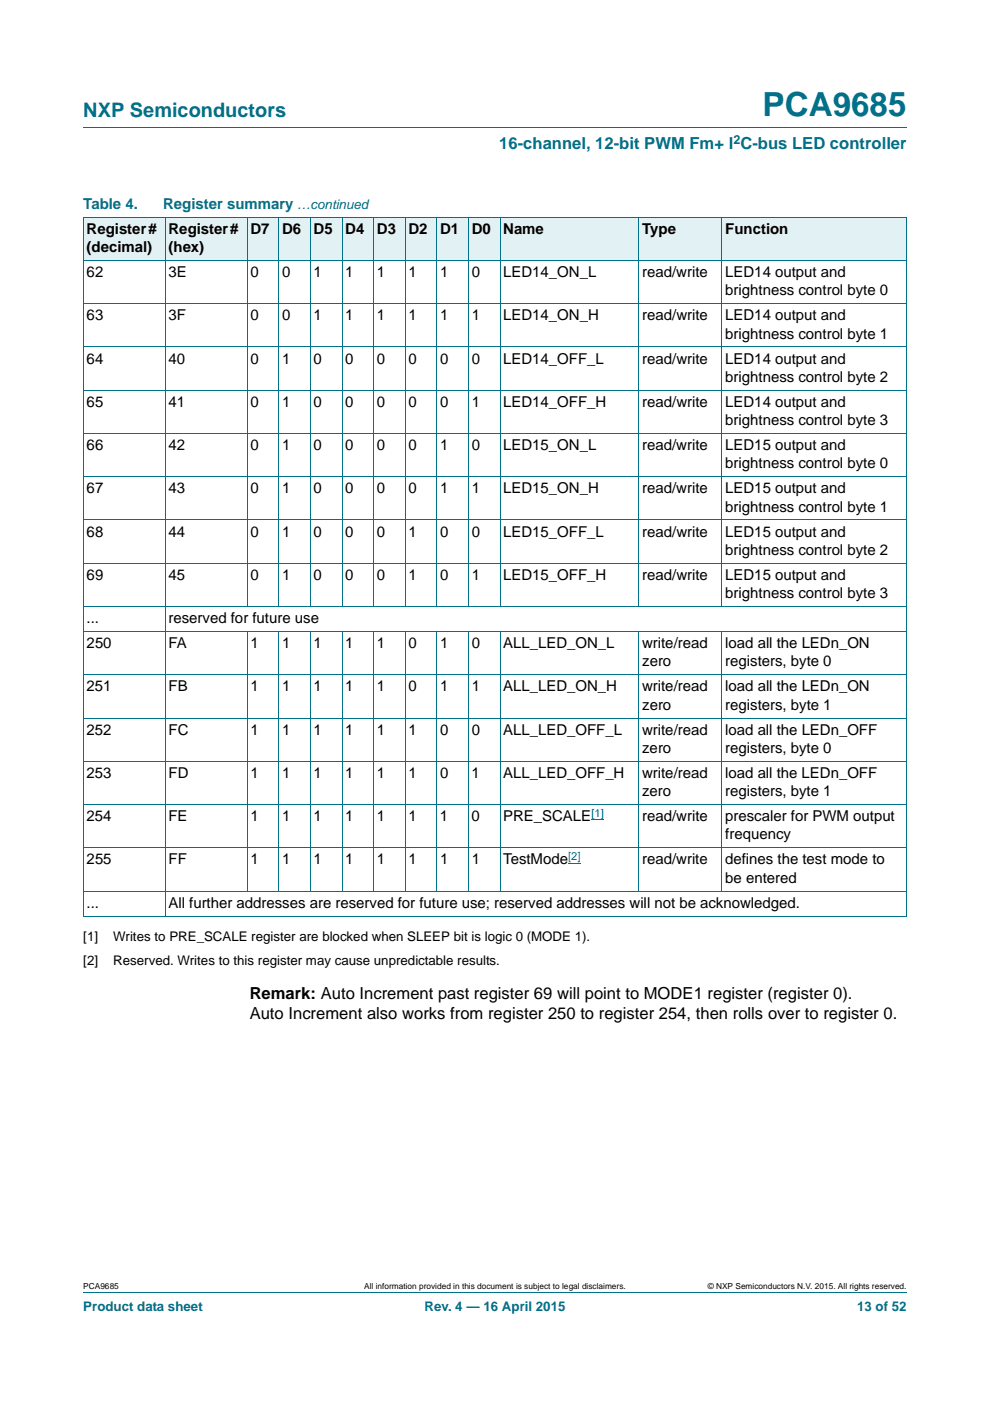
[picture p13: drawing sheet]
<svg xmlns="http://www.w3.org/2000/svg" width="210mm" height="297mm" viewBox="0 0 210 297" stroke-linecap="round" stroke-linejoin="round" font-family="sans-serif">
<defs><g id="words">
<text font-size="7" fill="#00718a" x="161.7" y="24.6">PCA9685</text>
<text font-size="4.2" fill="#00718a" x="17.7" y="24.9">NXP Semiconductors</text>
<text font-size="3.5" fill="#00718a" x="105.9" y="31.6">16-channel, 12-bit PWM Fm+ I C-bus LED controller</text>
<g font-size="3.5">
<text x="53" y="211.7">Remark: Auto Increment past register 69 will point to MODE1 register (register 0).</text>
<text x="53" y="216.1">Auto Increment also works from register 250 to register 254, then rolls over to register 0.</text>
</g>
<g font-size="3.2" fill="#00718a">
<text x="17.7" y="44.3">Table 4.</text>
<text x="34.6" y="44.3">Register summary</text>
</g>
<g font-size="3.2">
<text x="18.4" y="49.6">Register #</text>
<text x="18.4" y="53.4">(decimal)</text>
<text x="35.8" y="49.6">Register #</text>
<text x="35.8" y="53.4">(hex)</text>
<text x="53.1" y="49.6">D7</text>
<text x="59.8" y="49.6">D6</text>
<text x="66.5" y="49.6">D5</text>
<text x="73.2" y="49.6">D4</text>
<text x="79.9" y="49.6">D3</text>
<text x="86.6" y="49.6">D2</text>
<text x="93.3" y="49.6">D1</text>
<text x="100.1" y="49.6">D0</text>
<text x="106.7" y="49.6">Name</text>
<text x="136.2" y="49.6">Type</text>
<text x="153.8" y="49.6">Function</text>
<text x="18.4" y="58.7">62</text>
<text x="35.7" y="58.7">3E</text>
<text x="53.1" y="58.7">0</text>
<text x="59.8" y="58.7">0</text>
<text x="66.5" y="58.7">1</text>
<text x="73.2" y="58.7">1</text>
<text x="79.9" y="58.7">1</text>
<text x="86.6" y="58.7">1</text>
<text x="93.3" y="58.7">1</text>
<text x="100" y="58.7">0</text>
<text x="106.7" y="58.7">LED14_ON_L</text>
<text x="136.2" y="58.7">read/write</text>
<text x="153.8" y="58.7">LED14 output and</text>
<text x="153.8" y="62.6">brightness control byte 0</text>
<text x="18.4" y="67.9">63</text>
<text x="35.7" y="67.9">3F</text>
<text x="53.1" y="67.9">0</text>
<text x="59.8" y="67.9">0</text>
<text x="66.5" y="67.9">1</text>
<text x="73.2" y="67.9">1</text>
<text x="79.9" y="67.9">1</text>
<text x="86.6" y="67.9">1</text>
<text x="93.3" y="67.9">1</text>
<text x="100.1" y="67.9">1</text>
<text x="106.7" y="67.9">LED14_ON_H</text>
<text x="136.2" y="67.9">read/write</text>
<text x="153.8" y="67.9">LED14 output and</text>
<text x="153.8" y="71.8">brightness control byte 1</text>
<text x="18.4" y="77.1">64</text>
<text x="35.7" y="77.1">40</text>
<text x="53.1" y="77.1">0</text>
<text x="59.8" y="77.1">1</text>
<text x="66.5" y="77.1">0</text>
<text x="73.2" y="77.1">0</text>
<text x="79.9" y="77.1">0</text>
<text x="86.6" y="77.1">0</text>
<text x="93.3" y="77.1">0</text>
<text x="100" y="77.1">0</text>
<text x="106.7" y="77.1">LED14_OFF_L</text>
<text x="136.2" y="77.1">read/write</text>
<text x="153.8" y="77.1">LED14 output and</text>
<text x="153.8" y="81">brightness control byte 2</text>
<text x="18.4" y="86.3">65</text>
<text x="35.7" y="86.3">41</text>
<text x="53.1" y="86.3">0</text>
<text x="59.8" y="86.3">1</text>
<text x="66.5" y="86.3">0</text>
<text x="73.2" y="86.3">0</text>
<text x="79.9" y="86.3">0</text>
<text x="86.6" y="86.3">0</text>
<text x="93.3" y="86.3">0</text>
<text x="100" y="86.3">1</text>
<text x="106.7" y="86.3">LED14_OFF_H</text>
<text x="136.2" y="86.3">read/write</text>
<text x="153.8" y="86.3">LED14 output and</text>
<text x="18.4" y="95.4">66</text>
<text x="35.7" y="95.4">42</text>
<text x="53.1" y="95.4">0</text>
<text x="59.8" y="95.4">1</text>
<text x="66.5" y="95.4">0</text>
<text x="73.2" y="95.4">0</text>
<text x="79.9" y="95.4">0</text>
<text x="86.6" y="95.4">0</text>
<text x="93.3" y="95.4">1</text>
<text x="100" y="95.4">0</text>
<text x="106.7" y="95.4">LED15_ON_L</text>
<text x="136.2" y="95.4">read/write</text>
<text x="153.8" y="95.4">LED15 output and</text>
<text x="153.8" y="90.1">brightness control byte 3</text>
<text x="153.8" y="99.3">brightness control byte 0</text>
<text x="18.4" y="104.6">67</text>
<text x="35.7" y="104.6">43</text>
<text x="53.1" y="104.6">0</text>
<text x="59.8" y="104.6">1</text>
<text x="66.5" y="104.6">0</text>
<text x="73.2" y="104.6">0</text>
<text x="79.9" y="104.6">0</text>
<text x="86.6" y="104.6">0</text>
<text x="93.3" y="104.6">1</text>
<text x="100" y="104.6">1</text>
<text x="106.7" y="104.6">LED15_ON_H</text>
<text x="136.2" y="104.6">read/write</text>
<text x="153.8" y="104.6">LED15 output and</text>
<text x="18.4" y="113.8">68</text>
<text x="35.7" y="113.8">44</text>
<text x="53.1" y="113.8">0</text>
<text x="59.8" y="113.8">1</text>
<text x="66.5" y="113.8">0</text>
<text x="73.2" y="113.8">0</text>
<text x="79.9" y="113.8">0</text>
<text x="86.6" y="113.8">1</text>
<text x="93.3" y="113.8">0</text>
<text x="100" y="113.8">0</text>
<text x="106.7" y="113.8">LED15_OFF_L</text>
<text x="136.2" y="113.8">read/write</text>
<text x="153.8" y="113.8">LED15 output and</text>
<text x="153.8" y="108.5">brightness control byte 1</text>
<text x="153.8" y="117.7">brightness control byte 2</text>
<text x="18.4" y="122.9">69</text>
<text x="35.7" y="122.9">45</text>
<text x="53.1" y="122.9">0</text>
<text x="59.8" y="122.9">1</text>
<text x="66.5" y="122.9">0</text>
<text x="73.2" y="122.9">0</text>
<text x="79.9" y="122.9">0</text>
<text x="86.6" y="122.9">1</text>
<text x="93.3" y="122.9">0</text>
<text x="100" y="122.9">1</text>
<text x="106.7" y="122.9">LED15_OFF_H</text>
<text x="136.2" y="122.9">read/write</text>
<text x="153.8" y="122.9">LED15 output and</text>
<text x="153.8" y="126.8">brightness control byte 3</text>
<text x="18.4" y="132.1">...</text>
<text x="18.4" y="137.4">250</text>
<text x="35.7" y="132.1">reserved for future use</text>
<text x="35.7" y="137.4">FA</text>
<text x="53.1" y="137.4">1</text>
<text x="59.8" y="137.4">1</text>
<text x="66.5" y="137.4">1</text>
<text x="73.2" y="137.4">1</text>
<text x="79.9" y="137.4">1</text>
<text x="86.6" y="137.4">0</text>
<text x="93.3" y="137.4">1</text>
<text x="100.1" y="137.4">0</text>
<text x="106.7" y="137.4">ALL_LED_ON_L</text>
<text x="136.2" y="137.4">write/read</text>
<text x="153.8" y="137.4">load all the LEDn_ON</text>
<text x="136.2" y="141.3">zero</text>
<text x="153.8" y="141.3">registers, byte 0</text>
<text x="18.4" y="146.6">251</text>
<text x="35.7" y="146.6">FB</text>
<text x="53.1" y="146.6">1</text>
<text x="59.8" y="146.6">1</text>
<text x="66.5" y="146.6">1</text>
<text x="73.2" y="146.6">1</text>
<text x="79.9" y="146.6">1</text>
<text x="86.6" y="146.6">0</text>
<text x="93.3" y="146.6">1</text>
<text x="100" y="146.6">1</text>
<text x="106.7" y="146.6">ALL_LED_ON_H</text>
<text x="136.2" y="146.6">write/read</text>
<text x="153.8" y="146.6">load all the LEDn_ON</text>
<text x="18.4" y="155.8">252</text>
<text x="35.7" y="155.8">FC</text>
<text x="53.1" y="155.8">1</text>
<text x="59.8" y="155.8">1</text>
<text x="66.5" y="155.8">1</text>
<text x="73.2" y="155.8">1</text>
<text x="79.9" y="155.8">1</text>
<text x="86.6" y="155.8">1</text>
<text x="93.3" y="155.8">0</text>
<text x="100" y="155.8">0</text>
<text x="106.7" y="155.8">ALL_LED_OFF_L</text>
<text x="136.2" y="155.8">write/read</text>
<text x="136.2" y="150.5">zero</text>
<text x="153.8" y="155.8">load all the LEDn_OFF</text>
<text x="153.8" y="150.5">registers, byte 1</text>
<text x="136.2" y="159.7">zero</text>
<text x="153.8" y="159.7">registers, byte 0</text>
<text x="18.4" y="164.9">253</text>
<text x="35.7" y="164.9">FD</text>
<text x="53.1" y="164.9">1</text>
<text x="59.8" y="164.9">1</text>
<text x="66.5" y="164.9">1</text>
<text x="73.2" y="164.9">1</text>
<text x="79.9" y="164.9">1</text>
<text x="86.6" y="164.9">1</text>
<text x="93.3" y="164.9">0</text>
<text x="100" y="164.9">1</text>
<text x="106.7" y="164.9">ALL_LED_OFF_H</text>
<text x="136.2" y="164.9">write/read</text>
<text x="153.8" y="164.9">load all the LEDn_OFF</text>
<text x="136.2" y="168.8">zero</text>
<text x="153.8" y="168.8">registers, byte 1</text>
<text x="18.4" y="174.1">254</text>
<text x="35.7" y="174.1">FE</text>
<text x="53.1" y="174.1">1</text>
<text x="59.8" y="174.1">1</text>
<text x="66.5" y="174.1">1</text>
<text x="73.2" y="174.1">1</text>
<text x="79.9" y="174.1">1</text>
<text x="86.6" y="174.1">1</text>
<text x="93.3" y="174.1">1</text>
<text x="100" y="174.1">0</text>
<text x="106.7" y="174.1">PRE_SCALE</text>
<text x="136.2" y="174.1">read/write</text>
<text x="153.8" y="174.1">prescaler for PWM output</text>
<text x="153.8" y="178">frequency</text>
<text x="18.4" y="183.3">255</text>
<text x="35.7" y="183.3">FF</text>
<text x="53.1" y="183.3">1</text>
<text x="59.8" y="183.3">1</text>
<text x="66.5" y="183.3">1</text>
<text x="73.2" y="183.3">1</text>
<text x="79.9" y="183.3">1</text>
<text x="86.6" y="183.3">1</text>
<text x="93.3" y="183.3">1</text>
<text x="100.1" y="183.3">1</text>
<text x="106.7" y="183.3">TestMode</text>
<text x="136.2" y="183.3">read/write</text>
<text x="153.8" y="183.3">defines the test mode to</text>
<text x="153.8" y="187.2">be entered</text>
<text x="18.4" y="192.4">...</text>
<text x="35.7" y="192.4">All further addresses are reserved for future use; reserved addresses will not be acknowledged.</text>
</g>
<g font-size="2.8" fill="#00718a">
<text x="63.1" y="44.3">…continued</text>
<text x="17.7" y="277.9">Product data sheet</text>
<text x="90.1" y="277.9">Rev. 4 — 16 April 2015</text>
<text x="181.8" y="277.9">13 of 52</text>
</g>
<g font-size="2.8">
<text x="17.7" y="199.6">[1]</text>
<text x="24" y="199.6">Writes to PRE_SCALE register are blocked when SLEEP bit is logic 0 (MODE 1).</text>
<text x="17.7" y="204.6">[2]</text>
<text x="24" y="204.6">Reserved. Writes to this register may cause unpredictable results.</text>
</g>
<text font-size="2.6" fill="#00718a" x="155.6" y="30.5">2</text>
<g font-size="2.4" fill="#00f">
<text x="125.4" y="173.1">[1]</text>
<text x="120.5" y="182.3">[2]</text>
</g>
<g font-size="1.8">
<text x="17.7" y="273.3">PCA9685</text>
<text x="77.3" y="273.3">All information provided in this document is subject to legal disclaimers.</text>
<text x="150.1" y="273.3">© NXP Semiconductors N.V. 2015. All rights reserved.</text>
</g>
</g></defs>
<path d="M17.7 27h174.6M17.7 273.9h174.6" fill="none" stroke="#00718a" stroke-width=".21"/>
<path d="M125.4 173.8h2.7M120.5 183h2.6" fill="none" stroke="#00f" stroke-width=".21"/>
<g fill="#e2f1f4">
<path d="M17.7 46h17.4v9.2h-17.4z"/>
<path d="M35.1 46h17.3v9.2h-17.3z"/>
<path d="M52.4 46h6.7v9.2h-6.7z"/>
<path d="M59.1 46h6.7v9.2h-6.7z"/>
<path d="M65.8 46h6.7v9.2h-6.7z"/>
<path d="M72.5 46h6.7v9.2h-6.7z"/>
<path d="M79.2 46h6.7v9.2h-6.7z"/>
<path d="M85.9 46h6.7v9.2h-6.7z"/>
<path d="M92.6 46h6.7v9.2h-6.7z"/>
<path d="M99.3 46h6.7v9.2h-6.7z"/>
<path d="M106 46h29.5v9.2h-29.5z"/>
<path d="M135.5 46h17.6v9.2h-17.6z"/>
<path d="M153.1 46h39.2v9.2h-39.2z"/>
</g>
<g fill="none" stroke="#00718a" stroke-width=".21">
<path d="M17.6 46h174.7M17.6 55.2h174.7M17.7 46.1v148.1M35.1 46v148.2M52.4 46v82.6M59.1 46v82.6M65.8 46v82.6M72.5 46v82.6M79.2 46v82.6M85.9 46v82.6M92.7 46v82.6M99.3 46v82.6"/>
<path d="M106.1 46v82.6M135.5 46v82.6M153.1 46v82.6M192.3 46.1v148.1M17.6 64.4h174.7M17.6 73.6h174.7M17.6 82.7h174.7M17.6 91.9h174.7M17.6 101.1h174.7M17.6 110.2h174.7M17.6 119.4h174.7M17.6 128.6h174.7"/>
<path d="M17.6 133.9h174.7M52.4 133.8v55.2M59.1 133.8v55.2M65.8 133.8v55.2M72.5 133.8v55.2M79.2 133.8v55.2M85.9 133.8v55.2M92.7 133.8v55.2M99.3 133.8v55.2M106.1 133.8v55.2M135.5 133.8v55.2M153.1 133.8v55.2"/>
<path d="M17.6 143.1h174.7M17.6 152.2h174.7M17.6 161.4h174.7M17.6 170.6h174.7M17.6 179.8h174.7M17.6 188.9h174.7M17.6 194.2h174.7"/>
</g>
<use href="#words"/>
</svg>
